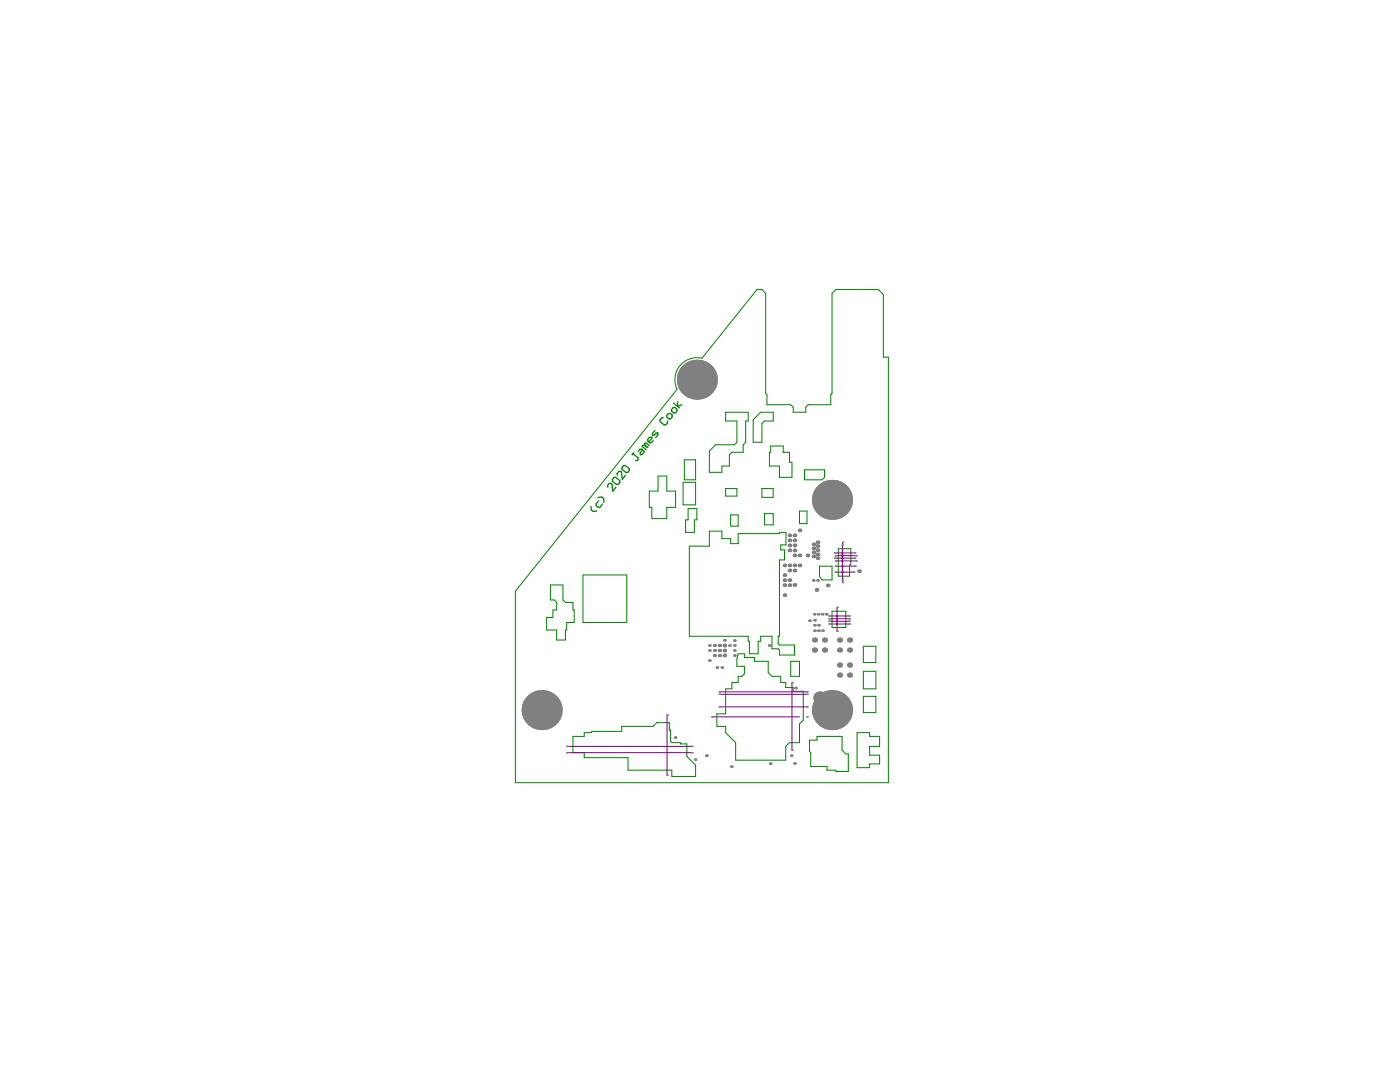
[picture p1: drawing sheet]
<svg xmlns="http://www.w3.org/2000/svg" width="279mm" height="216mm" viewBox="0 0 279 216" stroke-linecap="round" stroke-linejoin="round" font-family="sans-serif">
<g fill="none" stroke="#008000" stroke-width=".2">
<path d="M135.9 72.7a4.4 4.4 0 0 1 4.2-1.2l11-13.7h1l.7 .7v20l.3 .3v2h4.7l.5 .5v1h2.5v-1l.5-.5h4.5v-2l.3-.3v-20l.7-.7h8.5l1 1v12.5h1v84.9h-74.4v-38.2l32.2-40.3a4.4 4.4 0 0 1 .8-5zM131.3 95h1.8v3h1.7v3.2h-1.7v2.3h-3v-2.3h-.5v-3.2h1.7zM136.3 96.2h2.5v4.5h-2.5zM136.6 91.7h2.2v4h-2.2zM144.8 82.3h4.5v1.7h-.5v4.3l-.5 .5v1.4h-2.2l-.5 .5v2.3h-1.5v1.2h-2.5v-4.2l1.2-1.2h3.8l.5-.5v-4.3h-2.3zM144.8 97.5h2.3v1.5h-2.3zM150.3 83.8l1.5-1.5h2.5v1.7h-1.7l-.5 .5v3.8h-1.8zM152.1 97.5h2.2v1.7h-2.2zM153.8 89h2.5v1.2h1.3v2h.5v3h-2.5v-2.2h-2v-2.8h.2zM156.3 90.2h.1M160.6 93.7h4v1.5l-.5 .5h-3.5zM109.8 116.7h2.5v3l.5 .5h1.5v1.5h.3v2.5h-1.5v1.5h-.3v2h-1.7v-2h-2v-2.5h1.2v-1.5h.8v-1.5l-.5-.5h-.8z"/>
<path d="M116.3 114.7h8.8v9.5h-8.8zM137.3 101.5h1.8v2.2h-.5v2.5h-1.8v-2.5h.5zM137.6 109h4v-3h2.5v1.5h1.7v1h1.5v-2h8.3v-.3h1.3v2.5h-1.1v1h.8v2h-1v15.3h-.3v1.5l.3 .2h3v2h-3v-1l-.3-.2h-1.2v-2.5h-2.3v1h-.5v2.5h-1.7v-2.5h-.3v-1h-11.7zM145.8 102.7h1.5v2.3h-1.5zM152.6 102.5h1.7v2.2h-1.7zM159.6 102h1.5v2.5h-1.5zM163.6 113h2.5v2.7h-2l-.5-.7zM167.3 109.5h2.5v3.2h-.3v2.3h-2.2zM147.3 130.5h1.3v.7h2v.8h2.7v2.2l.8 .8h1.7v1.2h1v1h1.5v.7h2v5.8l-.7 .7v3.8h-2l-.8 .7v2.8h-10v-3.5l-2-2v-1.3h-1.7v-2.5h1.7v-5h1.3v-1.2h1.2v-1.2h.8l.5-.5v-1.5h-1.5v-1.6zM157.8 132h1.8v3h-1.8zM166.1 122h2.7v3.2h-2.7zM172.3 129h2.5v3.2h-2.5z"/>
<path d="M172.3 134h2.5v3.4h-2.5zM172.3 138.9h2.5v3.3h-2.5zM114.3 146.9h2.3v-.7h1.5v-.3h6v-1h6.2l.8-.7h2.5v1.5h.2v2.2l.3 .3h1.7v.2h1.3v2.5l1.7 1.8v2.2h-4.7v-1.2h-8.8v-2.5h-8.7v-1h-2.3zM161.6 147.7h1.5v-.8h4.9v2.8l.8 .7h.5v3.5h-2.5v-.2h-1.7v-.8h-3.3v-2.7l-.2-.3zM171 146.2h2.5v.7h2v2h-2v1.8h2v1.7h-2v.8h-2.5z"/>
</g>
<g fill="none" stroke="#800080" stroke-width=".2">
<path d="M166.6 114.2h4M166.6 113h4M166.7 111.9h4M166.7 111.4h4M166.7 110.9h4M166.7 110.3h4M168.1 108.7v7M168.1 108.2v8M143.6 138.5h17.5M143.6 138h17.5M158.1 136.2v13.5M165.7 123.5h4.1"/>
<path d="M165.7 124h3.8M165.7 124.5h4.1M165.7 122.9h3.8M167 121.2v4.8M113.1 150.2h25M113.1 148.9h25M133.1 142.7v12M142.1 143h17.5M143.6 141h17.5"/>
<circle cx="168.1" cy="111.9" r=".1"/>
<circle cx="168.1" cy="110.9" r=".1"/>
<circle cx="168.1" cy="110.3" r=".1"/>
<circle cx="168.1" cy="111.4" r=".1"/>
<circle cx="168.1" cy="113" r=".1"/>
<circle cx="168.1" cy="114.2" r=".1"/>
<circle cx="167" cy="124" r=".1"/>
<circle cx="167" cy="123.5" r=".1"/>
<circle cx="167" cy="122.9" r=".1"/>
<circle cx="167" cy="124.5" r=".1"/>
</g>
<g fill="#808080">
<circle cx="106" cy="143.8" r=".5"/>
<circle cx="106" cy="139.6" r=".5"/>
</g>
<path d="M113.1 150.2h.1" fill="none" stroke="#808080" stroke-width=".3"/>
<circle cx="138.7" cy="151.6" r=".25" fill="#808080"/>
<path d="M138.1 150.2h.1" fill="none" stroke="#808080" stroke-width=".3"/>
<circle cx="142.6" cy="129.8" r=".3" fill="#808080"/>
<path d="M143.6 138.5h.1M143.6 138h.1" fill="none" stroke="#808080" stroke-width=".3"/>
<g fill="#808080">
<circle cx="144.1" cy="133.2" r=".25"/>
<circle cx="144.6" cy="129.8" r=".35"/>
<circle cx="144.6" cy="127.8" r=".25"/>
<circle cx="146.6" cy="129.8" r=".25"/>
<circle cx="146.6" cy="127.8" r=".25"/>
<circle cx="156.6" cy="115.8" r=".35"/>
<circle cx="158.6" cy="152.3" r=".25"/>
</g>
<path d="M158.1 149.7h.1" fill="none" stroke="#808080" stroke-width=".3"/>
<circle cx="158.8" cy="137.3" r=".25" fill="#808080"/>
<path d="M158.1 136.2h.1" fill="none" stroke="#808080" stroke-width=".3"/>
<g fill="#808080">
<circle cx="158.6" cy="113.8" r=".35"/>
<circle cx="158.6" cy="109.8" r=".35"/>
<circle cx="158.6" cy="107.8" r=".35"/>
</g>
<path d="M161.1 138.5h.1M161.1 138h.1" fill="none" stroke="#808080" stroke-width=".3"/>
<g fill="#808080">
<circle cx="162.6" cy="129.7" r=".5"/>
<circle cx="162.6" cy="127.7" r=".5"/>
<circle cx="162.6" cy="125.9" r=".25"/>
<circle cx="162.6" cy="123.8" r=".25"/>
<circle cx="163" cy="117.7" r=".35"/>
<circle cx="163.2" cy="115.8" r=".25"/>
<circle cx="162.3" cy="115.8" r=".25"/>
<circle cx="162.4" cy="111" r=".35"/>
<circle cx="162.4" cy="109.4" r=".35"/>
<circle cx="164.6" cy="129.7" r=".5"/>
<circle cx="164.6" cy="127.7" r=".5"/>
<circle cx="164.2" cy="125.9" r=".25"/>
</g>
<path d="M166.5 111.4h.1M166.7 114.2h.1M166.7 113h.1M166.7 111.9h.1M166.7 110.9h.1M167 126h.1M167 121.2h.1" fill="none" stroke="#808080" stroke-width=".3"/>
<circle cx="169" cy="141.7" r=".5" fill="#808080"/>
<path d="M168.1 115.7h.1M168.1 108.7h.1M168.1 116.2h.1M170.3 114.2h.1M170.6 111.4h.1M170.6 113h.1M170.8 111.9h.1M170.8 110.9h.1" fill="none" stroke="#808080" stroke-width=".3"/>
<g fill="#808080">
<circle cx="108.1" cy="144.7" r=".5"/>
<circle cx="108.1" cy="138.7" r=".5"/>
</g>
<path d="M113.1 148.9h.1" fill="none" stroke="#808080" stroke-width=".3"/>
<g fill="#808080">
<circle cx="134.7" cy="147.2" r=".25"/>
<circle cx="136.1" cy="75.8" r=".5"/>
</g>
<path d="M138.1 148.9h.1M142.1 143h.1" fill="none" stroke="#808080" stroke-width=".3"/>
<g fill="#808080">
<circle cx="142.6" cy="130.8" r=".3"/>
<circle cx="142.6" cy="128.8" r=".3"/>
<circle cx="142.1" cy="75.8" r=".5"/>
</g>
<path d="M143.6 141h.1" fill="none" stroke="#808080" stroke-width=".3"/>
<g fill="#808080">
<circle cx="144.6" cy="128.8" r=".35"/>
<circle cx="144.6" cy="130.8" r=".35"/>
<circle cx="146" cy="153" r=".25"/>
<circle cx="146.6" cy="128.8" r=".25"/>
<circle cx="146.6" cy="130.8" r=".25"/>
<circle cx="156.6" cy="118.8" r=".35"/>
<circle cx="156.6" cy="112.8" r=".35"/>
<circle cx="156.6" cy="116.8" r=".35"/>
<circle cx="156.6" cy="114.8" r=".35"/>
<circle cx="157.9" cy="150.8" r=".25"/>
<circle cx="158.6" cy="112.8" r=".35"/>
<circle cx="158.6" cy="110.8" r=".35"/>
<circle cx="158.6" cy="116.7" r=".35"/>
<circle cx="158.6" cy="106.8" r=".35"/>
<circle cx="158.6" cy="108.8" r=".35"/>
</g>
<path d="M161.1 143h.1M161.1 141h.1" fill="none" stroke="#808080" stroke-width=".3"/>
<g fill="#808080">
<circle cx="162.6" cy="124.8" r=".25"/>
<circle cx="162.5" cy="122.6" r=".25"/>
<circle cx="162.4" cy="110.2" r=".35"/>
<circle cx="162.4" cy="108.6" r=".35"/>
<circle cx="164.1" cy="122.6" r=".25"/>
<circle cx="164.9" cy="122.6" r=".25"/>
</g>
<path d="M166.5 110.3h.1M168.1 108.2h.1" fill="none" stroke="#808080" stroke-width=".3"/>
<circle cx="169" cy="99.7" r=".5" fill="#808080"/>
<path d="M170.6 110.3h.1" fill="none" stroke="#808080" stroke-width=".3"/>
<g fill="#808080">
<circle cx="105.1" cy="141.7" r=".5"/>
<circle cx="110.2" cy="143.8" r=".5"/>
<circle cx="111.1" cy="141.7" r=".5"/>
<circle cx="110.2" cy="139.6" r=".5"/>
</g>
<path d="M133.1 154.7h.1" fill="none" stroke="#808080" stroke-width=".3"/>
<g fill="#808080">
<circle cx="139.1" cy="78.8" r=".5"/>
<circle cx="139.1" cy="72.8" r=".5"/>
<circle cx="143.1" cy="133.2" r=".25"/>
<circle cx="141.6" cy="131.8" r=".25"/>
<circle cx="141.6" cy="129.8" r=".25"/>
<circle cx="143.6" cy="129.8" r=".33"/>
<circle cx="153.7" cy="152.4" r=".25"/>
<circle cx="163.9" cy="143.8" r=".5"/>
<circle cx="163.1" cy="141.7" r=".5"/>
<circle cx="163.4" cy="125.9" r=".25"/>
<circle cx="161.6" cy="123.9" r=".25"/>
<circle cx="157.6" cy="115.8" r=".35"/>
<circle cx="157.6" cy="113.8" r=".35"/>
<circle cx="163.2" cy="111.4" r=".35"/>
<circle cx="157.6" cy="109.8" r=".35"/>
<circle cx="163.2" cy="109.8" r=".35"/>
<circle cx="163.2" cy="109" r=".35"/>
<circle cx="157.6" cy="107.8" r=".35"/>
<circle cx="159.6" cy="105.8" r=".35"/>
<circle cx="163.9" cy="97.6" r=".5"/>
<circle cx="168.2" cy="143.8" r=".5"/>
<circle cx="168.2" cy="139.6" r=".5"/>
<circle cx="167.5" cy="129.7" r=".5"/>
<circle cx="169.5" cy="129.7" r=".5"/>
<circle cx="167.5" cy="127.7" r=".5"/>
<circle cx="169.5" cy="127.7" r=".5"/>
</g>
<path d="M165.5 123.5h.1M165.5 124h.1M165.5 122.9h.1M169.4 123.5h.1M169.4 124h.1M169.4 122.9h.1" fill="none" stroke="#808080" stroke-width=".3"/>
<g fill="#808080">
<circle cx="171.4" cy="114" r=".35"/>
<circle cx="168.2" cy="97.6" r=".5"/>
</g>
<path d="M133.1 142.7h.1" fill="none" stroke="#808080" stroke-width=".3"/>
<g fill="#808080">
<circle cx="137" cy="77.9" r=".5"/>
<circle cx="137" cy="73.6" r=".5"/>
<circle cx="141" cy="150.8" r=".25"/>
<circle cx="141.6" cy="128.8" r=".25"/>
<circle cx="145.6" cy="128.8" r=".25"/>
<circle cx="143.6" cy="130.8" r=".33"/>
<circle cx="143.6" cy="128.8" r=".33"/>
<circle cx="141.2" cy="77.9" r=".5"/>
<circle cx="141.2" cy="73.6" r=".5"/>
<circle cx="153.5" cy="128.8" r=".25"/>
<circle cx="163.4" cy="124.8" r=".25"/>
<circle cx="163.3" cy="122.6" r=".25"/>
<circle cx="159.6" cy="110.8" r=".35"/>
<circle cx="159.6" cy="112.8" r=".35"/>
<circle cx="157.6" cy="112.8" r=".35"/>
<circle cx="163.2" cy="110.6" r=".35"/>
<circle cx="161.2" cy="110.8" r=".35"/>
<circle cx="157.6" cy="116.8" r=".35"/>
<circle cx="157.6" cy="108.8" r=".35"/>
<circle cx="157.6" cy="106.8" r=".35"/>
<circle cx="163.2" cy="108.2" r=".35"/>
<circle cx="163.1" cy="99.7" r=".5"/>
<circle cx="166.1" cy="144.7" r=".5"/>
<circle cx="167.5" cy="134.7" r=".5"/>
<circle cx="169.5" cy="134.7" r=".5"/>
<circle cx="166.1" cy="138.7" r=".5"/>
<circle cx="167.5" cy="132.7" r=".5"/>
<circle cx="169.5" cy="132.7" r=".5"/>
</g>
<path d="M165.5 124.5h.1M169.4 124.5h.1" fill="none" stroke="#808080" stroke-width=".3"/>
<g fill="#808080">
<circle cx="165.2" cy="116.8" r=".35"/>
<circle cx="166.1" cy="102.7" r=".5"/>
<circle cx="166.1" cy="96.7" r=".5"/>
<circle cx="163.9" cy="101.9" r=".5"/>
<circle cx="168.2" cy="101.9" r=".5"/>
<circle cx="163.6" cy="139.3" r="1.3"/>
<circle cx="108.1" cy="141.7" r="4"/>
<circle cx="166.1" cy="141.7" r="4"/>
<circle cx="166.1" cy="99.7" r="4"/>
<circle cx="139.1" cy="75.8" r="4"/>
<circle cx="106" cy="143.8" r=".5"/>
<circle cx="106" cy="139.6" r=".5"/>
</g>
<path d="M113.1 150.2h.1" fill="none" stroke="#808080" stroke-width=".3"/>
<circle cx="138.7" cy="151.6" r=".25" fill="#808080"/>
<path d="M138.1 150.2h.1" fill="none" stroke="#808080" stroke-width=".3"/>
<circle cx="142.6" cy="129.8" r=".3" fill="#808080"/>
<path d="M143.6 138.5h.1M143.6 138h.1" fill="none" stroke="#808080" stroke-width=".3"/>
<g fill="#808080">
<circle cx="144.1" cy="133.2" r=".25"/>
<circle cx="144.6" cy="129.8" r=".35"/>
<circle cx="144.6" cy="127.8" r=".25"/>
<circle cx="146.6" cy="129.8" r=".25"/>
<circle cx="146.6" cy="127.8" r=".25"/>
<circle cx="156.6" cy="115.8" r=".35"/>
<circle cx="158.6" cy="152.3" r=".25"/>
</g>
<path d="M158.1 149.7h.1" fill="none" stroke="#808080" stroke-width=".3"/>
<circle cx="158.8" cy="137.3" r=".25" fill="#808080"/>
<path d="M158.1 136.2h.1" fill="none" stroke="#808080" stroke-width=".3"/>
<g fill="#808080">
<circle cx="158.6" cy="113.8" r=".35"/>
<circle cx="158.6" cy="109.8" r=".35"/>
<circle cx="158.6" cy="107.8" r=".35"/>
</g>
<path d="M161.1 138.5h.1M161.1 138h.1" fill="none" stroke="#808080" stroke-width=".3"/>
<g fill="#808080">
<circle cx="162.6" cy="129.7" r=".5"/>
<circle cx="162.6" cy="127.7" r=".5"/>
<circle cx="162.6" cy="125.9" r=".25"/>
<circle cx="162.6" cy="123.8" r=".25"/>
<circle cx="163" cy="117.7" r=".35"/>
<circle cx="163.2" cy="115.8" r=".25"/>
<circle cx="162.3" cy="115.8" r=".25"/>
<circle cx="162.4" cy="111" r=".35"/>
<circle cx="162.4" cy="109.4" r=".35"/>
<circle cx="164.6" cy="129.7" r=".5"/>
<circle cx="164.6" cy="127.7" r=".5"/>
<circle cx="164.2" cy="125.9" r=".25"/>
</g>
<path d="M166.5 111.4h.1M166.7 114.2h.1M166.7 113h.1M166.7 111.9h.1M166.7 110.9h.1M167 126h.1M167 121.2h.1" fill="none" stroke="#808080" stroke-width=".3"/>
<circle cx="169" cy="141.7" r=".5" fill="#808080"/>
<path d="M168.1 115.7h.1M168.1 108.7h.1M168.1 116.2h.1M170.3 114.2h.1M170.6 111.4h.1M170.6 113h.1M170.8 111.9h.1M170.8 110.9h.1" fill="none" stroke="#808080" stroke-width=".3"/>
<g fill="#808080">
<circle cx="108.1" cy="144.7" r=".5"/>
<circle cx="108.1" cy="138.7" r=".5"/>
</g>
<path d="M113.1 148.9h.1" fill="none" stroke="#808080" stroke-width=".3"/>
<g fill="#808080">
<circle cx="134.7" cy="147.2" r=".25"/>
<circle cx="136.1" cy="75.8" r=".5"/>
</g>
<path d="M138.1 148.9h.1M142.1 143h.1" fill="none" stroke="#808080" stroke-width=".3"/>
<g fill="#808080">
<circle cx="142.6" cy="130.8" r=".3"/>
<circle cx="142.6" cy="128.8" r=".3"/>
<circle cx="142.1" cy="75.8" r=".5"/>
</g>
<path d="M143.6 141h.1" fill="none" stroke="#808080" stroke-width=".3"/>
<g fill="#808080">
<circle cx="144.6" cy="128.8" r=".35"/>
<circle cx="144.6" cy="130.8" r=".35"/>
<circle cx="146" cy="153" r=".25"/>
<circle cx="146.6" cy="128.8" r=".25"/>
<circle cx="146.6" cy="130.8" r=".25"/>
<circle cx="156.6" cy="118.8" r=".35"/>
<circle cx="156.6" cy="112.8" r=".35"/>
<circle cx="156.6" cy="116.8" r=".35"/>
<circle cx="156.6" cy="114.8" r=".35"/>
<circle cx="157.9" cy="150.8" r=".25"/>
<circle cx="158.6" cy="112.8" r=".35"/>
<circle cx="158.6" cy="110.8" r=".35"/>
<circle cx="158.6" cy="116.7" r=".35"/>
<circle cx="158.6" cy="106.8" r=".35"/>
<circle cx="158.6" cy="108.8" r=".35"/>
</g>
<path d="M161.1 143h.1M161.1 141h.1" fill="none" stroke="#808080" stroke-width=".3"/>
<g fill="#808080">
<circle cx="162.6" cy="124.8" r=".25"/>
<circle cx="162.5" cy="122.6" r=".25"/>
<circle cx="162.4" cy="110.2" r=".35"/>
<circle cx="162.4" cy="108.6" r=".35"/>
<circle cx="164.1" cy="122.6" r=".25"/>
<circle cx="164.9" cy="122.6" r=".25"/>
</g>
<path d="M166.5 110.3h.1M168.1 108.2h.1" fill="none" stroke="#808080" stroke-width=".3"/>
<circle cx="169" cy="99.7" r=".5" fill="#808080"/>
<path d="M170.6 110.3h.1" fill="none" stroke="#808080" stroke-width=".3"/>
<g fill="#808080">
<circle cx="105.1" cy="141.7" r=".5"/>
<circle cx="110.2" cy="143.8" r=".5"/>
<circle cx="111.1" cy="141.7" r=".5"/>
<circle cx="110.2" cy="139.6" r=".5"/>
</g>
<path d="M133.1 154.7h.1" fill="none" stroke="#808080" stroke-width=".3"/>
<g fill="#808080">
<circle cx="139.1" cy="78.8" r=".5"/>
<circle cx="139.1" cy="72.8" r=".5"/>
<circle cx="143.1" cy="133.2" r=".25"/>
<circle cx="141.6" cy="131.8" r=".25"/>
<circle cx="141.6" cy="129.8" r=".25"/>
<circle cx="143.6" cy="129.8" r=".33"/>
<circle cx="153.7" cy="152.4" r=".25"/>
<circle cx="163.9" cy="143.8" r=".5"/>
<circle cx="163.1" cy="141.7" r=".5"/>
<circle cx="163.4" cy="125.9" r=".25"/>
<circle cx="161.6" cy="123.9" r=".25"/>
<circle cx="157.6" cy="115.8" r=".35"/>
<circle cx="157.6" cy="113.8" r=".35"/>
<circle cx="163.2" cy="111.4" r=".35"/>
<circle cx="157.6" cy="109.8" r=".35"/>
<circle cx="163.2" cy="109.8" r=".35"/>
<circle cx="163.2" cy="109" r=".35"/>
<circle cx="157.6" cy="107.8" r=".35"/>
<circle cx="159.6" cy="105.8" r=".35"/>
<circle cx="163.9" cy="97.6" r=".5"/>
<circle cx="168.2" cy="143.8" r=".5"/>
<circle cx="168.2" cy="139.6" r=".5"/>
<circle cx="167.5" cy="129.7" r=".5"/>
<circle cx="169.5" cy="129.7" r=".5"/>
<circle cx="167.5" cy="127.7" r=".5"/>
<circle cx="169.5" cy="127.7" r=".5"/>
</g>
<path d="M165.5 123.5h.1M165.5 124h.1M165.5 122.9h.1M169.4 123.5h.1M169.4 124h.1M169.4 122.9h.1" fill="none" stroke="#808080" stroke-width=".3"/>
<g fill="#808080">
<circle cx="171.4" cy="114" r=".35"/>
<circle cx="168.2" cy="97.6" r=".5"/>
</g>
<path d="M133.1 142.7h.1" fill="none" stroke="#808080" stroke-width=".3"/>
<g fill="#808080">
<circle cx="137" cy="77.9" r=".5"/>
<circle cx="137" cy="73.6" r=".5"/>
<circle cx="141" cy="150.8" r=".25"/>
<circle cx="141.6" cy="128.8" r=".25"/>
<circle cx="145.6" cy="128.8" r=".25"/>
<circle cx="143.6" cy="130.8" r=".33"/>
<circle cx="143.6" cy="128.8" r=".33"/>
<circle cx="141.2" cy="77.9" r=".5"/>
<circle cx="141.2" cy="73.6" r=".5"/>
<circle cx="153.5" cy="128.8" r=".25"/>
<circle cx="163.4" cy="124.8" r=".25"/>
<circle cx="163.3" cy="122.6" r=".25"/>
<circle cx="159.6" cy="110.8" r=".35"/>
<circle cx="159.6" cy="112.8" r=".35"/>
<circle cx="157.6" cy="112.8" r=".35"/>
<circle cx="163.2" cy="110.6" r=".35"/>
<circle cx="161.2" cy="110.8" r=".35"/>
<circle cx="157.6" cy="116.8" r=".35"/>
<circle cx="157.6" cy="108.8" r=".35"/>
<circle cx="157.6" cy="106.8" r=".35"/>
<circle cx="163.2" cy="108.2" r=".35"/>
<circle cx="163.1" cy="99.7" r=".5"/>
<circle cx="166.1" cy="144.7" r=".5"/>
<circle cx="167.5" cy="134.7" r=".5"/>
<circle cx="169.5" cy="134.7" r=".5"/>
<circle cx="166.1" cy="138.7" r=".5"/>
<circle cx="167.5" cy="132.7" r=".5"/>
<circle cx="169.5" cy="132.7" r=".5"/>
</g>
<path d="M165.5 124.5h.1M169.4 124.5h.1" fill="none" stroke="#808080" stroke-width=".3"/>
<g fill="#808080">
<circle cx="165.2" cy="116.8" r=".35"/>
<circle cx="166.1" cy="102.7" r=".5"/>
<circle cx="166.1" cy="96.7" r=".5"/>
<circle cx="163.9" cy="101.9" r=".5"/>
<circle cx="168.2" cy="101.9" r=".5"/>
<circle cx="163.6" cy="139.3" r="1.3"/>
<circle cx="108.1" cy="141.7" r="4"/>
<circle cx="166.1" cy="141.7" r="4"/>
<circle cx="166.1" cy="99.7" r="4"/>
<circle cx="139.1" cy="75.8" r="4"/>
</g>
<g fill="none" stroke="#008000" stroke-width=".25">
<path d="M119.4 99.2h.7l.4 .3v.7M119.4 100l-.4 .6v.3l.4 .3h.4l.4-.6M122.5 95.3l.4-.1 .8 .7v.3l-.3 .4-.4 .1-.8-.7v-.3zM122.9 97.2l-.6 .8-.2-1.4-.2-.2-.3 .1-.3 .4v.3M124.4 92.9h.4l.8 .6v.4l-.3 .4h-.4l-.8-.6v-.4zM124.8 94.9l-.6 .7-.2-1.4-.2-.1h-.3l-.3 .4v.4M126.3 90.5l1 .8 .1 .4-.2 .2h-.4M126.5 90.3l-.3 .4M128.2 89.8l-.4 .6v.3h.3l.5-.6-.6-.5-.3 .1-.3 .4M128.7 88.8l-.4 .1-.2 .2 .8 .6M128.7 88.8l.6 .5M128.7 88.8l-.1-.3 .4-.1 .6 .5"/>
<path d="M130.4 87.9l-.3 .4-.4 .1-.4-.4v-.3l.3-.4 .3-.1 .2 .2-.6 .8M130.7 85.9l-.5 .6v.3h.4l.3-.4h.4v.3l-.5 .6M132.4 83.4h-.4l-.3 .4 .1 .4 .7 .6 .4-.1 .3-.3v-.4M133.4 82.5h.3l.4 .3 .1 .4-.3 .4h-.4l-.4-.3v-.4zM134.3 81.3h.4l.4 .3v.4l-.3 .4h-.4l-.3-.3-.1-.4zM134.4 80.4l1.2 1M135.3 80.2l-.1 .9 .9-.3M117.9 101l.1 .7 .4 .4 .7-.1"/>
</g>
</svg>
